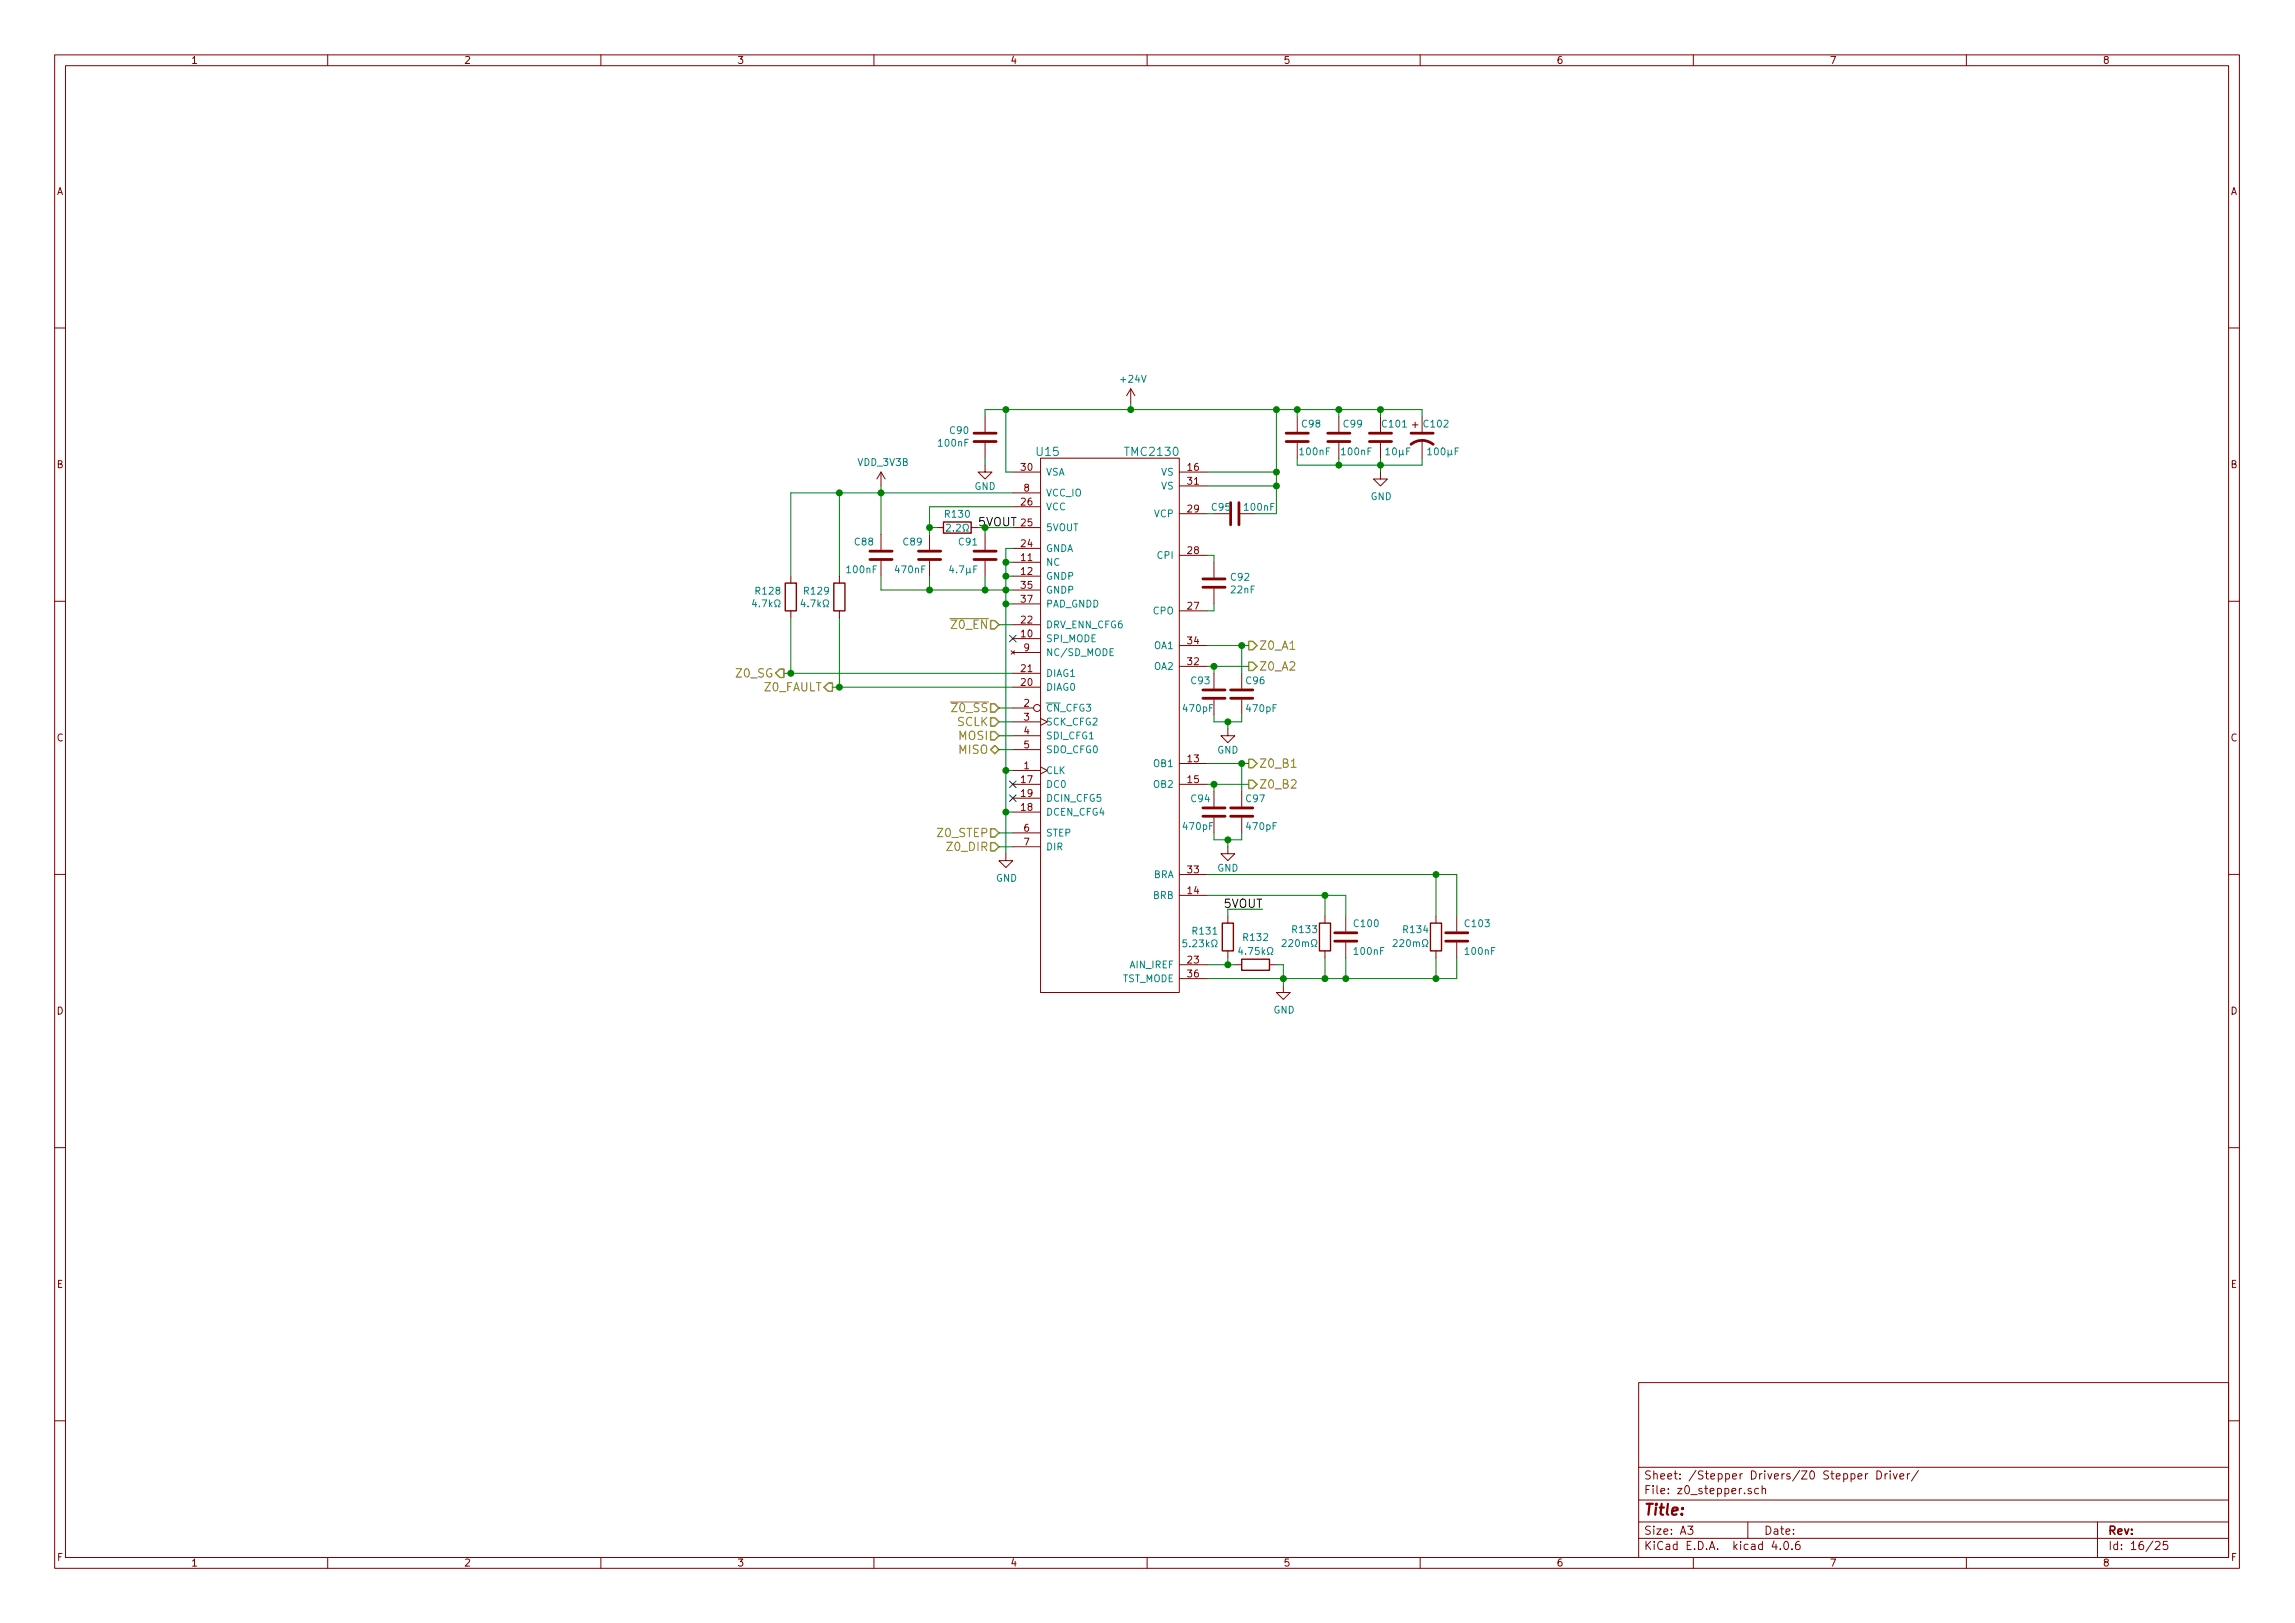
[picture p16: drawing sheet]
<svg xmlns="http://www.w3.org/2000/svg" width="420mm" height="297mm" viewBox="0 0 420 297" stroke-linecap="round" stroke-linejoin="round" font-family="sans-serif">
<defs><g id="words">
<text font-size="2.8" fill="#840000" x="301" y="277.3">Title:</text>
<g font-size="2.1" fill="#008484">
<text x="189.8" y="83.5">U15</text>
<text x="206.2" y="83.5">TMC2130</text>
</g>
<text font-size="2.1" fill="#008400" x="179.1" y="96.3">5VOUT</text>
<g font-size="2.1" fill="#848400">
<text x="174.3" y="115.1">Z0_EN</text>
<text x="230.5" y="118.9">Z0_A1</text>
<text x="134.8" y="124">Z0_SG</text>
<text x="230.5" y="122.7">Z0_A2</text>
<text x="139.9" y="126.5">Z0_FAULT</text>
<text x="174.5" y="130.3">Z0_SS</text>
<text x="175.2" y="132.9">SCLK</text>
<text x="175.5" y="138">MISO</text>
<text x="175.5" y="135.4">MOSI</text>
<text x="230.5" y="140.5">Z0_B1</text>
<text x="230.5" y="144.3">Z0_B2</text>
<text x="171.8" y="153.2">Z0_STEP</text>
<text x="173.6" y="155.7">Z0_DIR</text>
</g>
<text font-size="2.1" x="224.1" y="166.2">5VOUT</text>
<g font-size="2.1" fill="#840000">
<text x="301" y="273.5">File: z0_stepper.sch</text>
<text x="301" y="270.8">Sheet: /Stepper Drivers/Z0 Stepper Driver/</text>
<text x="301" y="280.9">Size: A3</text>
<text x="323" y="280.9">Date:</text>
<text x="386" y="280.9">Rev:</text>
<text x="301" y="283.7">KiCad E.D.A. kicad 4.0.6</text>
<text x="386" y="283.7">Id: 16/25</text>
</g>
<g font-size="1.8" fill="#840000">
<text x="35" y="11.7">1</text>
<text x="85" y="11.7">2</text>
<text x="135" y="11.7">3</text>
<text x="185" y="11.7">4</text>
<text x="235" y="11.7">5</text>
<text x="285" y="11.7">6</text>
<text x="335" y="11.7">7</text>
<text x="385" y="11.7">8</text>
<text x="10.4" y="35.7">A</text>
<text x="408.4" y="35.7">A</text>
<text x="10.4" y="85.7">B</text>
<text x="187" y="86.1">30</text>
<text x="187.5" y="90">8</text>
<text x="217.5" y="88.7">31</text>
<text x="217.5" y="86.1">16</text>
<text x="408.4" y="85.7">B</text>
<text x="187" y="92.5">26</text>
<text x="217.5" y="93.8">29</text>
<text x="187" y="100.1">24</text>
<text x="187" y="96.3">25</text>
<text x="217.5" y="101.4">28</text>
<text x="187" y="102.7">11</text>
<text x="187" y="105.2">12</text>
<text x="187" y="107.7">35</text>
<text x="187" y="110.3">37</text>
<text x="217.5" y="111.5">27</text>
<text x="187" y="116.6">10</text>
<text x="187" y="114.1">22</text>
<text x="187.5" y="119.2">9</text>
<text x="217.5" y="117.9">34</text>
<text x="187" y="125.5">20</text>
<text x="187" y="123">21</text>
<text x="217.5" y="121.7">32</text>
<text x="187.5" y="129.3">2</text>
<text x="187.5" y="131.9">3</text>
<text x="10.4" y="135.7">C</text>
<text x="187.5" y="134.4">4</text>
<text x="187.5" y="136.9">5</text>
<text x="408.4" y="135.7">C</text>
<text x="187" y="143.3">17</text>
<text x="187.5" y="140.8">1</text>
<text x="217.5" y="139.5">13</text>
<text x="217.5" y="143.3">15</text>
<text x="187" y="148.4">18</text>
<text x="187" y="145.8">19</text>
<text x="187.5" y="152.2">6</text>
<text x="187.5" y="154.7">7</text>
<text x="217.5" y="159.8">33</text>
<text x="217.5" y="163.6">14</text>
<text x="217.5" y="176.3">23</text>
<text x="217.5" y="178.9">36</text>
<text x="10.4" y="185.7">D</text>
<text x="408.4" y="185.7">D</text>
<text x="10.4" y="235.7">E</text>
<text x="408.4" y="235.7">E</text>
<text x="10.5" y="285.7">F</text>
<text x="35" y="286.7">1</text>
<text x="85" y="286.7">2</text>
<text x="135" y="286.7">3</text>
<text x="185" y="286.7">4</text>
<text x="235" y="286.7">5</text>
<text x="285" y="286.7">6</text>
<text x="335" y="286.7">7</text>
<text x="385" y="286.7">8</text>
<text x="408.5" y="285.7">F</text>
</g>
<g font-size="1.8" fill="#008484">
<text x="205.3" y="70">+24V</text>
<text x="172" y="81.7">100nF</text>
<text x="174" y="79.4">C90</text>
<text x="238.1" y="83.3">100nF</text>
<text x="238.4" y="78.2">C98</text>
<text x="245.7" y="83.3">100nF</text>
<text x="246" y="78.2">C99</text>
<text x="253.2" y="78.2">C101</text>
<text x="254.4" y="83.3">10F</text>
<text x="260.8" y="78.2">C102</text>
<text x="262.2" y="83.3">100F</text>
<text x="157.1" y="85.3">VDD_3V3B</text>
<text x="178.4" y="89.6">GND</text>
<text x="191.5" y="87">VSA</text>
<text x="212.5" y="89.6">VS</text>
<text x="212.5" y="87">VS</text>
<text x="173.2" y="94.7">R130</text>
<text x="191.5" y="90.8">VCC_IO</text>
<text x="191.5" y="93.4">VCC</text>
<text x="211.3" y="94.7">VCP</text>
<text x="221.9" y="93.5">C95</text>
<text x="228" y="93.5">100nF</text>
<text x="250.9" y="91.5">GND</text>
<text x="156.5" y="99.8">C88</text>
<text x="165.4" y="99.8">C89</text>
<text x="174" y="97.3">2.2</text>
<text x="175.6" y="99.8">C91</text>
<text x="191.5" y="101">GNDA</text>
<text x="191.5" y="97.2">5VOUT</text>
<text x="155.2" y="104.9">100nF</text>
<text x="164.1" y="104.9">470nF</text>
<text x="174.6" y="104.9">4.7F</text>
<text x="191.5" y="103.5">NC</text>
<text x="191.5" y="106.1">GNDP</text>
<text x="211.9" y="102.3">CPI</text>
<text x="225.4" y="106.3">C92</text>
<text x="138.5" y="108.8">R128</text>
<text x="138.5" y="111.1">4.7k</text>
<text x="147.3" y="108.8">R129</text>
<text x="147.4" y="111.1">4.7k</text>
<text x="191.5" y="108.6">GNDP</text>
<text x="191.5" y="111.2">PAD_GNDD</text>
<text x="211" y="112.4">CPO</text>
<text x="225.5" y="108.6">22nF</text>
<text x="191.5" y="117.5">SPI_MODE</text>
<text x="191.5" y="115">DRV_ENN_CFG6</text>
<text x="211.3" y="118.8">OA1</text>
<text x="191.5" y="120.1">NC/SD_MODE</text>
<text x="191.5" y="123.9">DIAG1</text>
<text x="211.3" y="122.6">OA2</text>
<text x="218.1" y="125.2">C93</text>
<text x="228.2" y="125.2">C96</text>
<text x="191.5" y="130.2">CN_CFG3</text>
<text x="191.5" y="126.4">DIAG0</text>
<text x="216.8" y="130.3">470pF</text>
<text x="228.4" y="130.3">470pF</text>
<text x="191.5" y="132.8">SCK_CFG2</text>
<text x="191.5" y="135.3">SDI_CFG1</text>
<text x="191.5" y="137.8">SDO_CFG0</text>
<text x="222.8" y="137.9">GND</text>
<text x="191.5" y="141.6">CLK</text>
<text x="211.3" y="140.4">OB1</text>
<text x="191.5" y="144.2">DC0</text>
<text x="191.5" y="149.3">DCEN_CFG4</text>
<text x="191.5" y="146.7">DCIN_CFG5</text>
<text x="211.3" y="144.2">OB2</text>
<text x="218.1" y="146.8">C94</text>
<text x="228.2" y="146.8">C97</text>
<text x="191.5" y="153.1">STEP</text>
<text x="191.5" y="155.6">DIR</text>
<text x="216.8" y="151.9">470pF</text>
<text x="228.4" y="151.9">470pF</text>
<text x="182.3" y="161.4">GND</text>
<text x="211" y="160.7">BRA</text>
<text x="222.8" y="159.5">GND</text>
<text x="211" y="164.5">BRB</text>
<text x="217.4" y="173.3">5.23k</text>
<text x="218.5" y="171">R131</text>
<text x="227.8" y="172.2">R132</text>
<text x="235.6" y="173.3">220m</text>
<text x="236.7" y="170.8">R133</text>
<text x="248" y="169.7">C100</text>
<text x="256" y="173.3">220m</text>
<text x="257" y="170.8">R134</text>
<text x="268.3" y="169.7">C103</text>
<text x="205.3" y="179.7">TST_MODE</text>
<text x="206.8" y="177.2">AIN_IREF</text>
<text x="227.7" y="174.7">4.75k</text>
<text x="248.1" y="174.7">100nF</text>
<text x="268.4" y="174.7">100nF</text>
<text x="233.1" y="185.5">GND</text>
</g>
</g></defs>
<g fill="none" stroke="#840000" stroke-width=".18">
<path d="M10 10h400v277h-400zM12 12h396v273.1h-396zM60 10v2M110 10v2M160 10v2M210 10v2M260 10v2M310 10v2M360 10v2M10 60h2M180.3 76.2v2.8M207 71.2l-.8 1.2"/>
<path d="M207 71.2v2.5M207 71.2l.8 1.2M237.5 76.2v2.8M245.1 76.2v2.8M252.7 76.2v2.8M258.6 77.8h1M259.1 77.3v1M260.3 76.2v2.8M408 60h2M161.3 86.4l-.8 1.3M161.3 86.4v2.5M161.3 97.8v2.8"/>
<path d="M161.3 86.4l.8 1.3M170.2 97.8v2.8M171.4 96.6h1.3M177.8 96.6h1.3M180.3 85.1v1.3h1.3l-1.3 1.3-1.2-1.3h1.2M180.3 81.1v2.8M180.3 97.8v2.8M185.4 96.6h5.1M185.4 90.2h5.1M185.4 86.4h5.1M185.4 92.7h5.1M190.5 83.9h25.4v97.7h-25.4z"/>
<path d="M215.9 94h5.1M215.9 86.4h5.1M215.9 88.9h5.1M227.1 94h2.8M237.5 81.1v2.8M245.1 81.1v2.8M252.7 86.4v1.3h1.3l-1.3 1.2-1.2-1.2h1.2M252.7 81.1v2.8M260.3 80.6v3.3M10 110h2M144.8 105.4v1.3M144.8 111.8v1.3"/>
<path d="M153.7 105.4v1.3M153.7 111.8v1.3M161.3 102.7v2.7M170.2 102.7v2.7M180.3 102.7v2.7M185.1 119.1l.6 .6M185.4 119.4h5.1M185.4 116.9h5.1M185.4 102.9h5.1M185.4 105.4h5.1M185.4 114.3h5.1M185.4 100.4h5.1"/>
<path d="M185.4 108h5.1M185.4 110.5h5.1M185.7 119.1l-.6 .6M215.9 118.1h5.1M215.9 111.8h5.1M215.9 101.6h5.1M222.2 102.9v2.8M222.2 107.7v2.8M408 110h2M185.4 129.6h3.8M185.4 132.1h5.1M185.4 134.7h5.1"/>
<path d="M185.4 137.2h5.1M185.4 125.8h5.1M185.4 123.2h5.1M190.5 131.5l1.3 .6-1.3 .7M215.9 122h5.1M215.9 139.7h5.1M222.2 123.2v2.8M222.2 128.1v2.7M224.8 133.4v1.3h1.3l-1.3 1.2-1.3-1.2h1.3M227.3 123.2v2.8M227.3 128.1v2.7M184.1 156.2v1.3h1.3l-1.3 1.3-1.2-1.3h1.2"/>
<path d="M185.4 141h5.1M185.4 152.4h5.1M185.4 155h5.1M185.4 143.5h5.1M185.4 148.6h5.1M185.4 146.1h5.1M190.5 140.4l1.3 .6-1.3 .6M215.9 143.5h5.1M222.2 144.8v2.8M222.2 149.6v2.8M224.8 155v1.2h1.3l-1.3 1.3-1.3-1.3h1.3M227.3 144.8v2.8"/>
<path d="M227.3 149.6v2.8M10 160h2M215.9 160.1h5.1M215.9 176.6h5.1M215.9 163.9h5.1M215.9 179.1h5.1M224.8 167.7v1.2M224.8 174v1.3M226.1 176.6h1.2M232.4 176.6h1.3M242.6 167.7v1.2M242.6 174v1.3"/>
<path d="M246.4 167.7v2.8M246.4 172.5v2.8M262.9 167.7v1.2M262.9 174v1.3M266.7 167.7v2.8M266.7 172.5v2.8M408 160h2M234.9 180.4v1.2h1.3l-1.3 1.3-1.2-1.3h1.2M10 210h2M408 210h2M300 253h108v32.1h-108zM10 260h2"/>
<path d="M300 278.5h108M300 274.5h108M300 268.5h108M309 279.3h.9l-.5 .6 .5 .1v.7l-.2 .1-.7-.1M320 278.5v3M320.6 272.5a.37 .37 0 0 0-.6 .1l.1 .2 .5 .2 .1 .1-.3 .3-.4-.1M321.9 272.5l-.4-.1-.3 .3 .1 .6 .2 .1 .4-.1M322.6 272.5l.2-.1 .4 .1v.9M322.6 271.9v1.5M341.5 269.7v1M342 269.7l-.5 .3M343.6 269.2a.76 .76 0 0 1 .9 .7 .76 .76 0 0 1-.9 .8z"/>
<path d="M345.1 269.7v1M345.5 269.7l-.4 .3M346 269.2v.2M346 269.7v1M346.6 269.7l.4 1 .3-1M347.8 270.2l.7-.1v-.3l-.4-.1-.3 .2 .1 .7h.6M349.2 269.7v1M349.6 269.7l-.4 .3M351.2 269.1l-1.3 2M384 278.5v6.6M408 260h2M60 285.1v1.9"/>
<path d="M110 285.1v1.9M160 285.1v1.9M210 285.1v1.9M260 285.1v1.9M300 281.5h108M310 285.1v1.9M324.8 282l-.4 1.1h1M325.9 283.5v.1M326.7 282.3l.2-.2a.81 .81 0 0 1 .6 .6 .81 .81 0 0 1-.3 .8l-.1 .1a.79 .79 0 0 1-.4-1.3zM328.1 283.5v.1M329.4 282.1a.59 .59 0 0 0-.7 .6l.1 .8 .2 .1 .5-.1 .1-.5-.2-.3h-.4l-.3 .3M360 285.1v1.9"/>
<path d="M394.6 282.3l.6-.2 .3 .4-1 1.1h1M396.8 282.1h-.7l-.1 .7 .2-.1h.5l.2 .3-.1 .5-.2 .1-.6-.1"/>
<circle cx="189.9" cy="129.6" r=".63"/>
</g>
<g fill="none" stroke="#848400" stroke-width=".25">
<path d="M181.4 113.6h.7l.8 .7-.8 .8h-.7zM228.6 117.4h.8l.7 .7-.7 .8h-.8zM142.7 122.5h.8v1.5h-.8l-.7-.8zM151.6 125h.8v1.5h-.8l-.7-.7zM181.4 128.8h.7l.8 .8-.8 .7h-.7zM181.4 131.4h.7l.8 .7-.8 .8h-.7zM181.4 133.9h.7l.8 .8-.8 .7h-.7zM182.1 136.4l.8 .8-.8 .8-.7-.8zM228.6 121.2h.8l.7 .8-.7 .7h-.8zM228.6 139h.8l.7 .7-.7 .8h-.8zM181.4 151.7h.7l.8 .7-.8 .8h-.7zM181.4 154.2h.7l.8 .8-.8 .7h-.7z"/>
<path d="M228.6 142.8h.8l.7 .7-.7 .8h-.8z"/>
</g>
<path d="M173.9 113.2h7M174 128.5h6.9M236.4 140.4h.9" fill="none" stroke="#848400" stroke-width=".18"/>
<g fill="none" stroke="#840000" stroke-width=".51">
<path d="M178.3 79.3h4.1M235.5 79.3h4M243.1 79.3h4M250.7 79.3h4.1M258.3 79.3h4.1M178.3 80.8h4.1M225.3 92v4M226.8 92v4M235.5 80.8h4M243.1 80.8h4M250.7 80.8h4.1M258.3 81.3a3.3 3.3 0 0 1 4.1 0"/>
<path d="M159.3 102.4h4M159.3 100.9h4M168.1 102.4h4.1M168.1 100.9h4.1M178.3 102.4h4.1M178.3 100.9h4.1M220.2 107.5h4.1M220.2 106h4.1M220.2 127.8h4.1M220.2 126.3h4.1M225.3 127.8h4.1M225.3 126.3h4.1"/>
<path d="M220.2 149.4h4.1M220.2 147.9h4.1M225.3 149.4h4.1M225.3 147.9h4.1M244.3 172.2h4.1M244.3 170.7h4.1M264.7 172.2h4M264.7 170.7h4"/>
</g>
<g fill="none" stroke="#008484" stroke-width=".18">
<path d="M173.3 96l.5-.1 .1 .1 .1 .3-.8 .9h.8M176.3 97.2h.3v-.2a.54 .54 0 0 1-.2-.8 .54 .54 0 0 1 .7-.2 .57 .57 0 0 1-.1 1v.2h.3M253.7 82.3l.4-.3v1.2M253.7 83.2h.7M258.1 82h-.6v1.2M261.4 82.3l.3-.3v1.2M261.4 83.2h.7M266.4 82.6h.5M267 82h-.6v1.2M138 109.7l-.2 .9h.7M141.8 111.1h.3v-.3a.54 .54 0 0 1-.2-.7 .54 .54 0 0 1 .7-.3 .57 .57 0 0 1-.1 1v.3h.3M146.9 109.7l-.2 .9h.7"/>
<path d="M150.7 111.1h.3v-.3a.54 .54 0 0 1-.2-.7 .54 .54 0 0 1 .7-.3 .57 .57 0 0 1-.1 1v.3h.3M174.1 103.5l-.2 .9h.7M178.3 104.2h.4M178.9 103.6h-.6v1.2M203.8 118.7h-.6v1.3h.6M217.2 172h-.6v.6l.1-.1 .5 .1v.6l-.2 .1-.4-.1M221.8 173.3h.3v-.3a.54 .54 0 0 1-.2-.7 .54 .54 0 0 1 .7-.2 .57 .57 0 0 1-.1 .9v.3h.3M227.1 173.3l-.3 1h.7M232.1 174.7h.2v-.3a.54 .54 0 0 1-.2-.7 .54 .54 0 0 1 .7-.2 .57 .57 0 0 1-.1 .9v.3h.3M234.7 172.1l.5-.1 .2 .1 .1 .2-.8 .9h.8M240.1 173.2h.3v-.2a.54 .54 0 0 1-.3-.7 .54 .54 0 0 1 .8-.3 .57 .57 0 0 1-.1 1v.2h.3M255.1 172.1l.4-.1 .2 .1 .1 .2-.8 .9h.8"/>
<path d="M260.4 173.2h.3v-.2a.54 .54 0 0 1-.2-.7 .54 .54 0 0 1 .7-.3 .57 .57 0 0 1-.1 1v.2h.3"/>
</g>
<path d="M172.7 95.5h5.1v2.1h-5.1zM143.8 106.7h2v5.1h-2zM152.7 106.7h2v5.1h-2zM223.8 168.9h2v5.1h-2zM227.3 175.6h5.1v2h-5.1zM241.6 168.9h2v5.1h-2zM261.9 168.9h2v5.1h-2z" fill="none" stroke="#840000" stroke-width=".25"/>
<path d="M184.8 116.3l1.2 1.2M186 116.3l-1.2 1.2M184.8 142.9l1.2 1.3M184.8 145.5l1.2 1.2M186 142.9l-1.2 1.3M186 145.5l-1.2 1.2" fill="none" stroke="#000084" stroke-width=".18"/>
<g fill="#008400" stroke="#008400" stroke-width=".25">
<circle cx="184.2" cy="108" r=".51"/>
<circle cx="184.2" cy="102.9" r=".51"/>
<circle cx="184.2" cy="105.4" r=".51"/>
<circle cx="207" cy="75" r=".51"/>
<circle cx="184.2" cy="75" r=".51"/>
<circle cx="245.1" cy="85.1" r=".51"/>
<circle cx="237.5" cy="75" r=".51"/>
<circle cx="245.1" cy="75" r=".51"/>
<circle cx="233.7" cy="75" r=".51"/>
<circle cx="233.7" cy="86.4" r=".51"/>
<circle cx="233.7" cy="88.9" r=".51"/>
<circle cx="180.3" cy="108" r=".51"/>
<circle cx="170.2" cy="96.6" r=".51"/>
<circle cx="170.2" cy="108" r=".51"/>
<circle cx="161.3" cy="90.2" r=".51"/>
<circle cx="184.2" cy="148.6" r=".51"/>
<circle cx="184.2" cy="141" r=".51"/>
<circle cx="184.2" cy="110.5" r=".51"/>
<circle cx="242.6" cy="163.9" r=".51"/>
<circle cx="246.4" cy="179.1" r=".51"/>
<circle cx="262.9" cy="179.1" r=".51"/>
<circle cx="262.9" cy="160.1" r=".51"/>
<circle cx="153.7" cy="125.8" r=".51"/>
<circle cx="242.6" cy="179.1" r=".51"/>
<circle cx="224.8" cy="176.6" r=".51"/>
<circle cx="235" cy="179.1" r=".51"/>
<circle cx="222.3" cy="122" r=".51"/>
<circle cx="222.3" cy="143.5" r=".51"/>
<circle cx="227.3" cy="139.7" r=".51"/>
<circle cx="227.3" cy="118.1" r=".51"/>
<circle cx="144.8" cy="123.2" r=".51"/>
<circle cx="153.7" cy="90.2" r=".51"/>
<circle cx="252.7" cy="75" r=".51"/>
<circle cx="252.7" cy="85.1" r=".51"/>
<circle cx="224.8" cy="153.7" r=".51"/>
<circle cx="224.8" cy="132.1" r=".51"/>
</g>
<g fill="none" stroke="#008400" stroke-width=".18">
<path d="M180.3 76.2v-1.2h80v1.2M184.1 75v11.4h1.3M207 73.7v1.3M233.7 75v19h-3.8M237.5 75v1.2M245.1 75v1.2M252.7 75v1.2M153.7 90.2v15.2M161.3 88.9v8.9M170.2 96.6h1.2M179.1 96.6h6.3M180.3 83.9v1.2"/>
<path d="M180.3 96.6v1.2M185.4 92.7h-15.2v5.1M185.4 90.2h-40.6v15.2M221 86.4h12.7M221 94h1.2M221 88.9h12.7M237.5 83.9v1.2h22.8v-1.2M245.1 83.9v1.2M252.7 83.9v2.5M144.8 113.1v10.1M153.7 113.1v12.7M161.3 105.4v2.6h24.1"/>
<path d="M170.2 105.4v2.6M180.3 105.4v2.6M182.9 114.3h2.5M184.1 110.5h1.3M184.1 102.9h1.3M184.1 105.4h1.3M185.4 100.4h-1.3v55.8M221 101.6h1.2v1.3M221 118.1h7.6M222.2 110.5v1.3h-1.2M227.3 118.1v5.1M143.5 123.2h41.9"/>
<path d="M152.4 125.8h33M182.9 132.1h2.5M182.9 134.7h2.5M182.9 137.2h2.5M182.9 129.6h2.5M221 139.7h7.6M221 122h7.6M222.2 122v1.2M222.2 130.8v1.3h5.1v-1.3M224.8 132.1v1.3M227.3 139.7v5.1M182.9 152.4h2.5"/>
<path d="M182.9 155h2.5M184.1 141h1.3M184.1 148.6h1.3M221 143.5h7.6M222.2 143.5v1.3M222.2 152.4v1.3h5.1v-1.3M224.8 153.7v1.3M221 160.1h45.7v7.6M221 163.9h25.4v3.8M221 176.6h5.1M224.8 175.3v1.3M231.1 166.4h-6.3v1.3"/>
<path d="M233.7 176.6h1.2v3.8M242.6 163.9v3.8M242.6 175.3v3.8M246.4 175.3v3.8M262.9 160.1v7.6M262.9 175.3v3.8M266.7 175.3v3.8h-45.7"/>
</g>
<use href="#words"/>
</svg>
